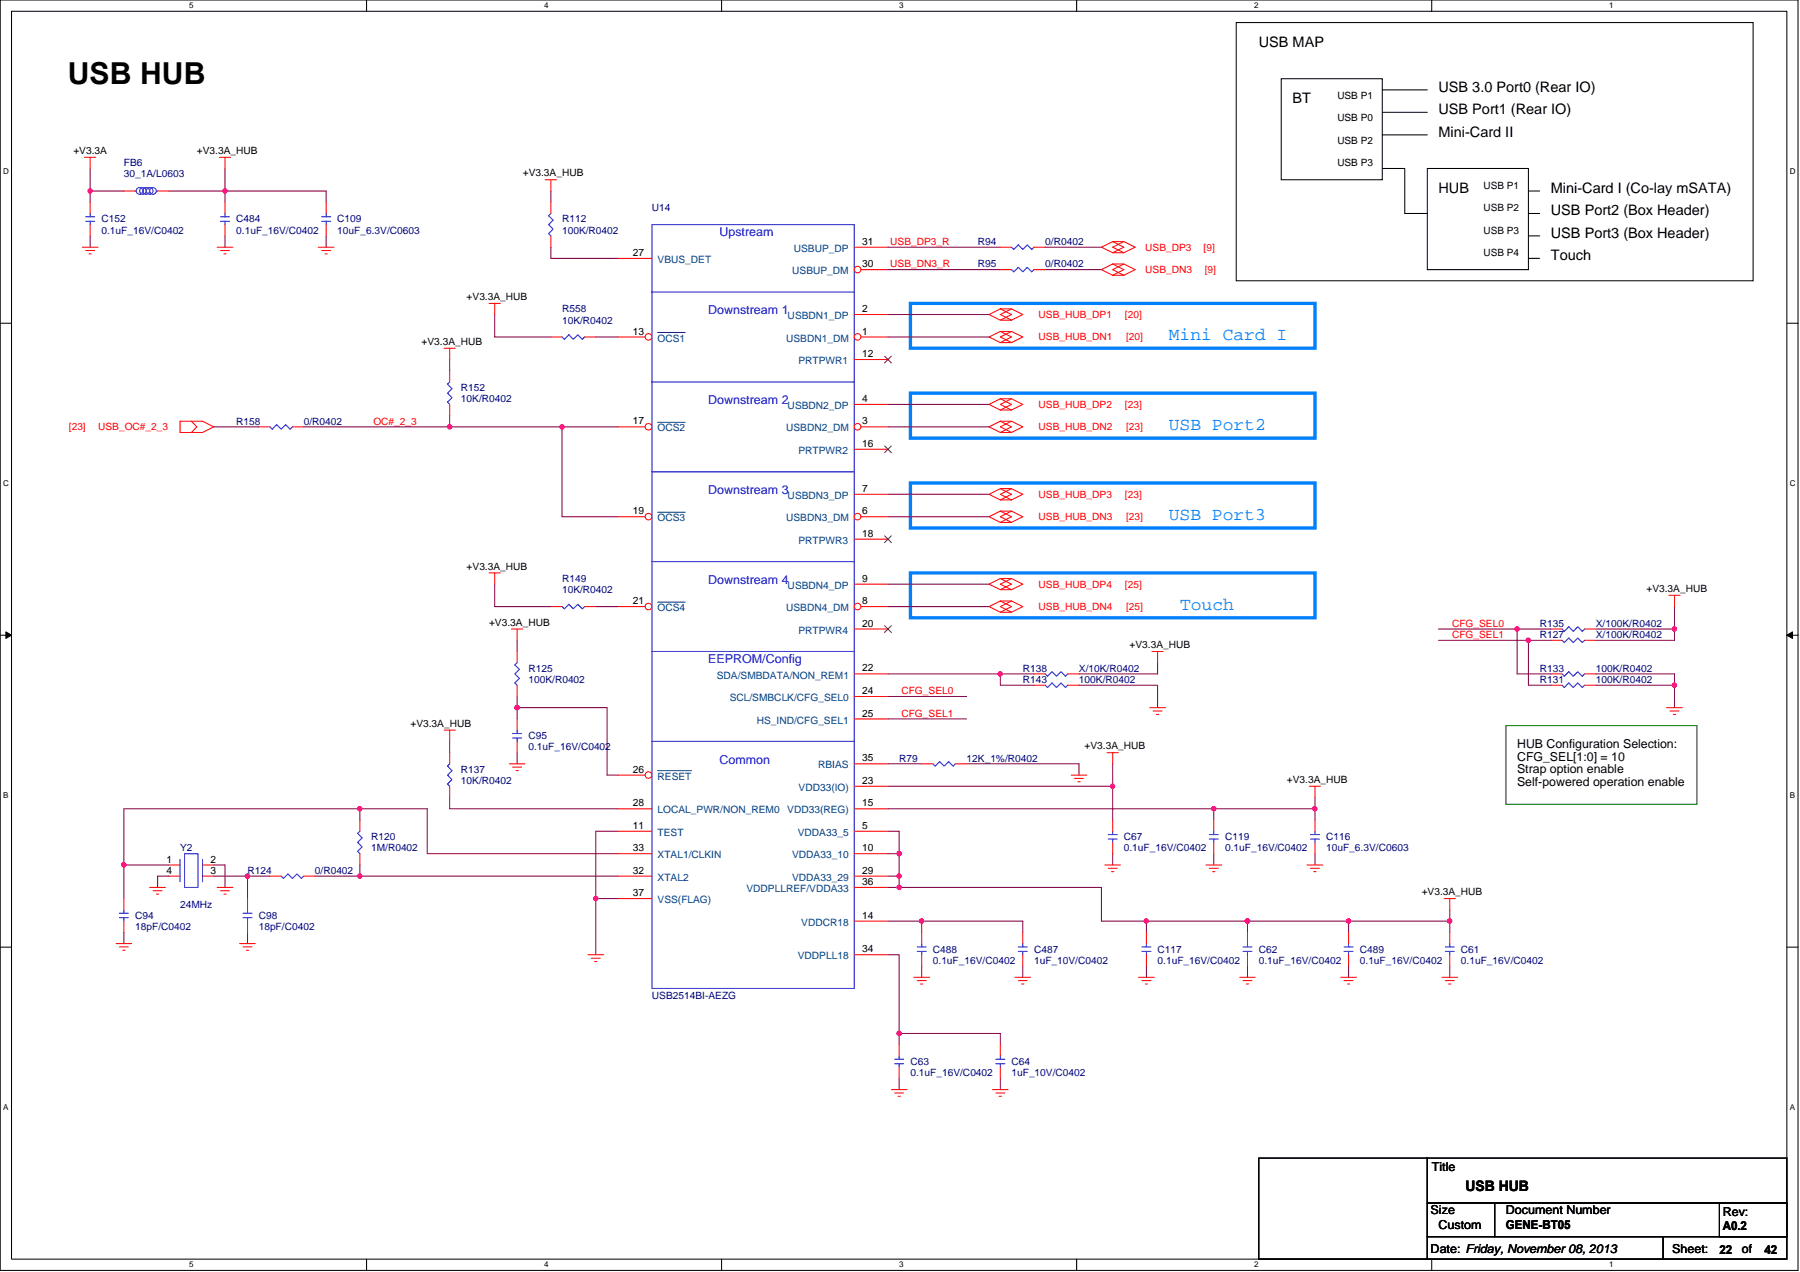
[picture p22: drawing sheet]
<svg xmlns="http://www.w3.org/2000/svg" width="297mm" height="210mm" viewBox="0 0 297 210" stroke-linecap="round" stroke-linejoin="round" font-family="sans-serif">
<defs><g id="words">
<text font-size="5" x="11.2" y="13.9">USB HUB</text>
<g font-size="3" fill="#0080ff">
<text x="192.9" y="56.1">Mini Card I</text>
<text x="192.9" y="71">USB Port2</text>
<text x="192.9" y="85.8">USB Port3</text>
<text x="194.7" y="100.6">Touch</text>
</g>
<g font-size="2.4">
<text x="207.7" y="7.7">USB MAP</text>
<text x="213.3" y="17">BT</text>
<text x="237.4" y="15.1">USB 3.0 Port0 (Rear IO)</text>
<text x="237.4" y="18.8">USB Port1 (Rear IO)</text>
<text x="237.4" y="22.5">Mini-Card II</text>
<text x="237.4" y="31.8">HUB</text>
<text x="255.9" y="31.8">Mini-Card I (Co-lay mSATA)</text>
<text x="255.9" y="35.5">USB Port2 (Box Header)</text>
<text x="255.9" y="39.2">USB Port3 (Box Header)</text>
<text x="255.9" y="42.9">Touch</text>
<text x="241.8" y="196.6">USB HUB</text>
</g>
<g font-size="2" fill="#00f">
<text x="118.7" y="38.9">Upstream</text>
<text x="116.9" y="51.9">Downstream 1</text>
<text x="116.9" y="66.7">Downstream 2</text>
<text x="116.9" y="81.6">Downstream 3</text>
<text x="116.9" y="96.4">Downstream 4</text>
<text x="116.9" y="109.4">EEPROM/Config</text>
<text x="118.7" y="126.1">Common</text>
</g>
<g font-size="2">
<text x="250.4" y="123.5">HUB Configuration Selection:</text>
<text x="250.4" y="125.6">CFG_SEL[1:0] = 10</text>
<text x="250.4" y="127.7">Strap option enable</text>
<text x="250.4" y="129.8">Self-powered operation enable</text>
<text x="236.3" y="193.4">Title</text>
<text x="236.1" y="200.4">Size</text>
<text x="237.4" y="202.8">Custom</text>
<text x="248.5" y="200.4">Document Number</text>
<text x="248.5" y="202.9">GENE-BT05</text>
<text x="284.3" y="200.8">Rev:</text>
<text x="284.3" y="203.1">A0.2</text>
<text x="236.1" y="206.9">Date: Friday, November 08, 2013</text>
<text x="275.9" y="206.9">Sheet:</text>
<text x="283.7" y="207">22</text>
<text x="287.4" y="206.9">of</text>
<text x="291.2" y="207">42</text>
</g>
<g font-size="1.7">
<text x="220.7" y="16.3">USB P1</text>
<text x="220.7" y="20">USB P0</text>
<text x="220.7" y="23.7">USB P2</text>
<text x="12.1" y="25.4">+V3.3A</text>
<text x="32.5" y="25.4">+V3.3A_HUB</text>
<text x="86.3" y="29.1">+V3.3A_HUB</text>
<text x="220.7" y="27.5">USB P3</text>
<text x="244.8" y="31.2">USB P1</text>
<text x="244.8" y="34.9">USB P2</text>
<text x="142.3" y="40.4">31</text>
<text x="244.8" y="38.6">USB P3</text>
<text x="104.4" y="42.2">27</text>
<text x="142.3" y="44.1">30</text>
<text x="244.8" y="42.3">USB P4</text>
<text x="77" y="49.5">+V3.3A_HUB</text>
<text x="142.3" y="51.5">2</text>
<text x="69.6" y="56.9">+V3.3A_HUB</text>
<text x="104.4" y="55.2">13</text>
<text x="142.3" y="58.9">12</text>
<text x="142.3" y="55.2">1</text>
<text x="104.4" y="70.1">17</text>
<text x="142.3" y="66.4">4</text>
<text x="142.3" y="70.1">3</text>
<text x="142.3" y="73.8">16</text>
<text x="142.3" y="81.2">7</text>
<text x="104.4" y="84.9">19</text>
<text x="142.3" y="88.6">18</text>
<text x="142.3" y="84.9">6</text>
<text x="77" y="94">+V3.3A_HUB</text>
<text x="104.4" y="99.7">21</text>
<text x="142.3" y="96">9</text>
<text x="142.3" y="99.7">8</text>
<text x="271.7" y="97.7">+V3.3A_HUB</text>
<text x="80.7" y="103.3">+V3.3A_HUB</text>
<text x="142.3" y="103.4">20</text>
<text x="186.4" y="107">+V3.3A_HUB</text>
<text x="142.3" y="110.8">22</text>
<text x="67.7" y="120">+V3.3A_HUB</text>
<text x="142.3" y="118.3">25</text>
<text x="142.3" y="114.6">24</text>
<text x="142.3" y="125.7">35</text>
<text x="179" y="123.7">+V3.3A_HUB</text>
<text x="104.4" y="127.6">26</text>
<text x="142.3" y="129.4">23</text>
<text x="212.4" y="129.2">+V3.3A_HUB</text>
<text x="104.4" y="133.1">28</text>
<text x="104.4" y="136.8">11</text>
<text x="142.3" y="133.1">15</text>
<text x="142.3" y="136.8">5</text>
<text x="27.5" y="142.4">1</text>
<text x="34.7" y="142.4">2</text>
<text x="104.4" y="140.5">33</text>
<text x="142.3" y="140.5">10</text>
<text x="27.5" y="144.2">4</text>
<text x="34.7" y="144.2">3</text>
<text x="104.4" y="144.2">32</text>
<text x="104.4" y="147.9">37</text>
<text x="142.3" y="146.1">36</text>
<text x="142.3" y="144.2">29</text>
<text x="234.6" y="147.8">+V3.3A_HUB</text>
<text x="142.3" y="151.7">14</text>
<text x="142.3" y="157.2">34</text>
</g>
<g font-size="1.7" fill="#000080">
<text x="20.4" y="27.5">FB6</text>
<text x="20.4" y="29.3">30_1A/L0603</text>
<text x="107.6" y="34.9">U14</text>
<text x="16.7" y="36.7">C152</text>
<text x="16.7" y="38.6">0.1uF_16V/C0402</text>
<text x="39" y="36.7">C484</text>
<text x="39" y="38.6">0.1uF_16V/C0402</text>
<text x="55.7" y="36.7">C109</text>
<text x="55.7" y="38.6">10uF_6.3V/C0603</text>
<text x="92.7" y="36.7">R112</text>
<text x="92.7" y="38.6">100K/R0402</text>
<text x="161.4" y="40.4">R94</text>
<text x="172.5" y="40.4">0/R0402</text>
<text x="161.4" y="44.1">R95</text>
<text x="172.5" y="44.1">0/R0402</text>
<text x="92.7" y="51.6">R558</text>
<text x="92.7" y="53.4">10K/R0402</text>
<text x="76.1" y="64.5">R152</text>
<text x="39" y="70.1">R158</text>
<text x="50.1" y="70.1">0/R0402</text>
<text x="76.1" y="66.4">10K/R0402</text>
<text x="92.7" y="96.1">R149</text>
<text x="92.7" y="97.9">10K/R0402</text>
<text x="254.1" y="103.5">R135</text>
<text x="254.1" y="105.3">R127</text>
<text x="263.4" y="103.5">X/100K/R0402</text>
<text x="263.4" y="105.3">X/100K/R0402</text>
<text x="87.2" y="110.9">R125</text>
<text x="87.2" y="112.7">100K/R0402</text>
<text x="168.8" y="110.9">R138</text>
<text x="168.8" y="112.7">R143</text>
<text x="178" y="110.9">X/10K/R0402</text>
<text x="178" y="112.7">100K/R0402</text>
<text x="254.1" y="112.7">R131</text>
<text x="254.1" y="110.9">R133</text>
<text x="263.4" y="112.7">100K/R0402</text>
<text x="263.4" y="110.9">100K/R0402</text>
<text x="87.2" y="122">C95</text>
<text x="87.2" y="123.9">0.1uF_16V/C0402</text>
<text x="148.4" y="125.7">R79</text>
<text x="159.5" y="125.7">12K_1%/R0402</text>
<text x="76.1" y="127.6">R137</text>
<text x="76.1" y="129.4">10K/R0402</text>
<text x="29.7" y="140.5">Y2</text>
<text x="61.2" y="138.7">R120</text>
<text x="61.2" y="140.5">1M/R0402</text>
<text x="185.5" y="138.7">C67</text>
<text x="185.5" y="140.5">0.1uF_16V/C0402</text>
<text x="202.2" y="138.7">C119</text>
<text x="202.2" y="140.5">0.1uF_16V/C0402</text>
<text x="218.8" y="138.7">C116</text>
<text x="218.8" y="140.5">10uF_6.3V/C0603</text>
<text x="29.7" y="149.8">24MHz</text>
<text x="40.8" y="144.3">R124</text>
<text x="52" y="144.3">0/R0402</text>
<text x="22.3" y="151.7">C94</text>
<text x="22.3" y="153.5">18pF/C0402</text>
<text x="42.7" y="151.7">C98</text>
<text x="42.7" y="153.5">18pF/C0402</text>
<text x="153.9" y="157.2">C488</text>
<text x="153.9" y="159.1">0.1uF_16V/C0402</text>
<text x="170.6" y="157.2">C487</text>
<text x="170.6" y="159.1">1uF_10V/C0402</text>
<text x="191" y="157.2">C117</text>
<text x="191" y="159.1">0.1uF_16V/C0402</text>
<text x="207.7" y="157.2">C62</text>
<text x="207.7" y="159.1">0.1uF_16V/C0402</text>
<text x="224.4" y="157.2">C489</text>
<text x="224.4" y="159.1">0.1uF_16V/C0402</text>
<text x="241.1" y="157.2">C61</text>
<text x="241.1" y="159.1">0.1uF_16V/C0402</text>
<text x="107.6" y="164.8">USB2514BI-AEZG</text>
<text x="150.2" y="175.8">C63</text>
<text x="150.2" y="177.6">0.1uF_16V/C0402</text>
<text x="166.9" y="175.8">C64</text>
<text x="166.9" y="177.6">1uF_10V/C0402</text>
</g>
<g font-size="1.7" fill="#004080">
<text x="131" y="41.6">USBUP_DP</text>
<text x="108.5" y="43.4">VBUS_DET</text>
<text x="130.7" y="45.3">USBUP_DM</text>
<text x="130" y="52.7">USBDN1_DP</text>
<text x="108.5" y="56.4">OCS1</text>
<text x="129.7" y="56.4">USBDN1_DM</text>
<text x="131.8" y="60.1">PRTPWR1</text>
<text x="108.5" y="71.2">OCS2</text>
<text x="129.7" y="71.2">USBDN2_DM</text>
<text x="130" y="67.5">USBDN2_DP</text>
<text x="131.8" y="74.9">PRTPWR2</text>
<text x="130" y="82.4">USBDN3_DP</text>
<text x="108.5" y="86.1">OCS3</text>
<text x="129.7" y="86.1">USBDN3_DM</text>
<text x="131.8" y="89.8">PRTPWR3</text>
<text x="108.5" y="100.9">OCS4</text>
<text x="129.7" y="100.9">USBDN4_DM</text>
<text x="130" y="97.2">USBDN4_DP</text>
<text x="131.8" y="104.6">PRTPWR4</text>
<text x="118.3" y="112">SDA/SMBDATA/NON_REM1</text>
<text x="120.4" y="115.7">SCL/SMBCLK/CFG_SEL0</text>
<text x="124.9" y="119.4">HS_IND/CFG_SEL1</text>
<text x="108.5" y="128.7">RESET</text>
<text x="131.8" y="130.6">VDD33(IO)</text>
<text x="135" y="126.9">RBIAS</text>
<text x="108.5" y="134.3">LOCAL_PWR/NON_REM0</text>
<text x="108.5" y="138">TEST</text>
<text x="129.9" y="134.3">VDD33(REG)</text>
<text x="131.7" y="138">VDDA33_5</text>
<text x="108.5" y="141.7">XTAL1/CLKIN</text>
<text x="130.7" y="141.7">VDDA33_10</text>
<text x="108.5" y="145.4">XTAL2</text>
<text x="108.5" y="149.1">VSS(FLAG)</text>
<text x="123.2" y="147.3">VDDPLLREF/VDDA33</text>
<text x="130.7" y="145.4">VDDA33_29</text>
<text x="132.2" y="152.8">VDDCR18</text>
<text x="131.7" y="158.4">VDDPLL18</text>
</g>
<g font-size="1.7" fill="#f00">
<text x="146.9" y="40.4">USB_DP3_R</text>
<text x="189" y="41.4">USB_DP3</text>
<text x="198.6" y="41.4">[9]</text>
<text x="146.9" y="44.1">USB_DN3_R</text>
<text x="189" y="45.1">USB_DN3</text>
<text x="198.8" y="45.1">[9]</text>
<text x="171.4" y="52.5">USB_HUB_DP1</text>
<text x="185.6" y="52.5">[20]</text>
<text x="171.4" y="56.2">USB_HUB_DN1</text>
<text x="185.8" y="56.2">[20]</text>
<text x="11.4" y="71">[23]</text>
<text x="16.2" y="71">USB_OC#_2_3</text>
<text x="61.6" y="70.1">OC#_2_3</text>
<text x="171.4" y="67.3">USB_HUB_DP2</text>
<text x="171.4" y="71">USB_HUB_DN2</text>
<text x="185.6" y="67.3">[23]</text>
<text x="185.8" y="71">[23]</text>
<text x="171.4" y="82.1">USB_HUB_DP3</text>
<text x="185.6" y="82.1">[23]</text>
<text x="171.4" y="85.9">USB_HUB_DN3</text>
<text x="185.8" y="85.9">[23]</text>
<text x="171.4" y="97">USB_HUB_DP4</text>
<text x="171.4" y="100.7">USB_HUB_DN4</text>
<text x="185.6" y="97">[25]</text>
<text x="185.8" y="100.7">[25]</text>
<text x="239.6" y="105.3">CFG_SEL1</text>
<text x="239.6" y="103.5">CFG_SEL0</text>
<text x="148.8" y="114.6">CFG_SEL0</text>
<text x="148.8" y="118.3">CFG_SEL1</text>
</g>
<g font-size="1.3">
<text x="31.2" y="1.4">5</text>
<text x="89.8" y="1.4">4</text>
<text x="148.4" y="1.4">3</text>
<text x="207" y="1.4">2</text>
<text x="265.6" y="1.4">1</text>
<text x=".5" y="28.8">D</text>
<text x="295.3" y="28.8">D</text>
<text x=".5" y="80.3">C</text>
<text x="295.3" y="80.3">C</text>
<text x=".5" y="131.8">B</text>
<text x="295.3" y="131.8">B</text>
<text x=".5" y="183.3">A</text>
<text x="295.3" y="183.3">A</text>
<text x="31.2" y="209.2">5</text>
<text x="89.8" y="209.2">4</text>
<text x="148.4" y="209.2">3</text>
<text x="207" y="209.2">2</text>
<text x="265.6" y="209.2">1</text>
</g>
</g></defs>
<path d="M0 0h296.7v209.7h-296.7zM1.9 1.9h293v206h-293z" fill="none" stroke="#000" stroke-width=".17"/>
<g fill="#fff">
<path d="M31.2 .2h.7v1.5h-.7z"/>
<path d="M31.2 208h.7v1.5h-.7z"/>
</g>
<path d="M60.5 0v1.9M60.5 207.9v1.8" fill="none" stroke="#000" stroke-width=".17"/>
<g fill="#fff">
<path d="M89.8 .2h.7v1.5h-.7z"/>
<path d="M89.8 208h.7v1.5h-.7z"/>
</g>
<path d="M119.1 0v1.9M119.1 207.9v1.8" fill="none" stroke="#000" stroke-width=".17"/>
<g fill="#fff">
<path d="M148.4 .2h.7v1.5h-.7z"/>
<path d="M148.4 208h.7v1.5h-.7z"/>
</g>
<path d="M177.7 0v1.9M177.7 207.9v1.8" fill="none" stroke="#000" stroke-width=".17"/>
<g fill="#fff">
<path d="M207 .2h.7v1.5h-.7z"/>
<path d="M207 208h.7v1.5h-.7z"/>
</g>
<path d="M236.3 0v1.9M236.3 207.9v1.8" fill="none" stroke="#000" stroke-width=".17"/>
<g fill="#fff">
<path d="M265.6 .2h.7v1.5h-.7z"/>
<path d="M265.6 208h.7v1.5h-.7z"/>
<path d="M.5 27.6h1v1.5h-1z"/>
<path d="M295.3 27.6h1v1.5h-1z"/>
<path d="M.5 79.1h1v1.5h-1z"/>
<path d="M295.3 79.1h1v1.5h-1z"/>
</g>
<path d="M0 53.4h1.9M294.9 53.4h1.8" fill="none" stroke="#000" stroke-width=".17"/>
<g fill="#fff">
<path d="M.5 130.6h.9v1.5h-.9z"/>
<path d="M295.3 130.6h.9v1.5h-.9z"/>
</g>
<path d="M0 104.9h1.9M294.9 104.9h1.8" fill="none" stroke="#000" stroke-width=".17"/>
<path d="M1 104.3l.9 .6-.9 .5zM294.9 104.9l.9-.6v1.1z" fill="#000" stroke="#000" stroke-width=".17"/>
<g fill="#fff">
<path d="M.5 182.1h.9v1.5h-.9z"/>
<path d="M295.3 182.1h.9v1.5h-.9z"/>
</g>
<g fill="none" stroke="#000" stroke-width=".17">
<path d="M204 3.7h85.3v42.7h-85.3zM211.4 13h16.7v16.7h-16.7zM228.1 14.8h7.4M228.1 18.5h7.4M228.1 22.3h7.4M228.1 27.8h3.7v7.4h3.7M235.5 27.8h16.7v16.7h-16.7zM252.2 31.5h1.9M252.2 35.2h1.9M252.2 38.9h1.9M252.2 42.7h1.9M0 156.4h1.9"/>
<path d="M294.9 156.4h1.8M207.7 191.2h27.8v16.7h-27.8zM235.5 198.6h11.2v5.6h-11.2zM235.5 191.2h59.4v7.4h-59.4zM246.7 198.6h48.2v5.6h-48.2zM283.7 198.6h11.2v5.6h-11.2zM235.5 204.2h39v3.7h-39zM274.5 204.2h20.4v3.7h-20.4z"/>
</g>
<path d="M150.2 50.1h66.8v7.4h-66.8zM150.2 79.7h66.8v7.5h-66.8zM150.2 64.9h66.8v7.4h-66.8zM150.2 94.6h66.8v7.4h-66.8z" fill="none" stroke="#0080ff" stroke-width=".55"/>
<path d="M248.5 119.8h31.5v13h-31.5z" fill="none" stroke="#008000" stroke-width=".17"/>
<g fill="none" stroke="#800040" stroke-width=".17">
<path d="M14.9 31.5v1.9M14.9 31.5h5.5M14.9 27.8v3.7M14.9 38.9v1.9M27.9 31.5h9.2M37.1 27.8v3.7M37.1 31.5h16.7v1.9M37.1 31.5v1.9M37.1 38.9v1.9M53.8 38.9v1.9M90.9 31.5v1.9M74.2 59.4v1.8"/>
<path d="M81.6 51.9v3.7h9.3M90.9 40.8v1.9h11.1M98.3 55.6h3.7M146.5 40.8h18.6M146.5 44.5h18.6M146.5 51.9h16.7M146.5 55.6h16.7M172.5 40.8h9.3M172.5 44.5h9.3M35.3 70.5h7.4M50.1 70.5h24.1M74.2 68.6v1.9"/>
<path d="M74.2 70.5h18.5v14.8h9.3M92.7 70.5h9.3M146.5 66.8h16.7M146.5 70.5h16.7M81.6 96.4v3.7h9.3M146.5 81.6h16.7M146.5 85.3h16.7M146.5 96.4h16.7M85.3 105.7v1.8M85.3 115v1.8h14.9v11.2h1.8M85.3 116.8v1.9M98.3 100.1h3.7"/>
<path d="M146.5 111.3h18.6M146.5 115h13M146.5 118.7h13M146.5 100.1h16.7M165.1 111.3v1.8h5.5M165.1 111.3h5.5M178.1 113.1h12.9v3.7M191 109.4v1.9h-12.9M237.4 103.8h13M237.4 105.7h14.8M250.4 103.8v7.5h5.5M250.4 103.8h5.5"/>
<path d="M252.2 105.7h3.7M252.2 105.7v7.4h3.7M263.4 103.8h12.9M263.4 111.3h12.9v1.8M263.4 113.1h12.9M276.3 100.1v3.7M276.3 103.8v1.9h-12.9M276.3 113.1v3.7M59.4 133.5v1.9M59.4 133.5h-39v9.3M59.4 133.5h11.1v7.4h31.5M74.2 122.4v1.8"/>
<path d="M74.2 131.7v1.8h27.8M85.3 124.2v1.9M102 137.2h-3.7v11.1M146.5 137.2h1.9v3.7M146.5 126.1h5.6M146.5 133.5h53.8M146.5 129.8h37.1M159.5 126.1h18.6v1.9M183.6 129.8v5.6M183.6 126.1v3.7M200.3 133.5h16.7M200.3 133.5v1.9"/>
<path d="M217 131.7v1.8M217 133.5v1.9M20.4 142.8v5.5M20.4 153.9v1.9M20.4 142.8h7.5M27.9 144.6h-1.9v1.9M35.3 144.6h5.5M35.3 142.8h1.8v3.7M40.8 144.6h3.8M40.8 144.6v3.7M40.8 153.9v1.9M52 144.6h7.4"/>
<path d="M59.4 142.8v1.8M59.4 144.6h42.6M98.3 148.3v9.3M98.3 148.3h3.7M146.5 152.1h5.6M146.5 140.9h1.9M146.5 146.5h1.9M146.5 157.6h1.9v13M146.5 144.6h1.9v1.9h33.4v5.6h7.4M148.4 140.9v3.7M152.1 152.1h16.7v1.8M152.1 152.1v1.8"/>
<path d="M152.1 159.5v1.8M168.8 159.5v1.8M183.6 140.9v1.9M189.2 152.1v1.8M189.2 159.5v1.8M189.2 152.1h16.7M200.3 140.9v1.9M205.9 152.1h16.6M205.9 152.1v1.8M205.9 159.5v1.8M217 140.9v1.9M222.5 159.5v1.8"/>
<path d="M222.5 152.1v1.8M222.5 152.1h16.7M239.2 150.2v1.9M239.2 152.1v1.8M239.2 159.5v1.8M148.4 172.4v-1.8h16.7v1.8M148.4 178v1.9M165.1 178v1.9"/>
</g>
<g fill="#f0f" stroke="#f0f" stroke-width=".17">
<circle cx="98.3" cy="148.3" r=".36"/>
<circle cx="59.4" cy="144.6" r=".36"/>
<circle cx="85.3" cy="116.8" r=".37"/>
<circle cx="59.4" cy="133.5" r=".36"/>
<circle cx="20.4" cy="142.8" r=".37"/>
<circle cx="40.8" cy="144.6" r=".36"/>
<circle cx="37.1" cy="31.5" r=".36"/>
<circle cx="14.9" cy="31.5" r=".36"/>
<circle cx="148.4" cy="170.6" r=".36"/>
<circle cx="152.1" cy="152" r=".36"/>
<circle cx="92.7" cy="70.5" r=".36"/>
<circle cx="165.1" cy="111.2" r=".36"/>
<circle cx="217" cy="133.5" r=".36"/>
<circle cx="183.6" cy="129.8" r=".36"/>
<circle cx="148.4" cy="144.6" r=".36"/>
<circle cx="148.4" cy="140.9" r=".37"/>
<circle cx="148.4" cy="146.5" r=".36"/>
<circle cx="205.9" cy="152" r=".37"/>
<circle cx="189.2" cy="152" r=".36"/>
<circle cx="239.2" cy="152" r=".36"/>
<circle cx="222.5" cy="152" r=".36"/>
<circle cx="200.3" cy="133.5" r=".36"/>
<circle cx="250.3" cy="103.8" r=".37"/>
<circle cx="252.2" cy="105.7" r=".37"/>
<circle cx="276.3" cy="103.8" r=".37"/>
<circle cx="276.3" cy="113.1" r=".37"/>
<circle cx="74.2" cy="70.5" r=".36"/>
</g>
<g fill="none" stroke="#f00" stroke-width=".17">
<path d="M13.9 26h1.9M14.9 26v1.8M36.2 26h1.9M37.1 26v1.8M53.8 37.1v1.8M53.8 33.4v1.8M90 29.7h1.8M90.9 29.7v1.8M90.9 38.9v1.9M90.9 33.4v1.8M183.6 39.9l-1.8 .9 1.8 .9h1.9M183.6 39.9l1.9 .9-1.9 .9"/>
<path d="M183.6 39.9h1.9l1.8 .9-1.8 .9M185.5 39.9l-1.9 .9 1.9 .9M13.6 40.8h2.6M14.1 41.4h1.5M14.7 41.9h.4M35.8 40.8h2.6M36.4 41.4h1.5M37 41.9h.3M52.5 40.8h2.6M53.1 41.4h1.5M53.6 41.9h.4M73.3 57.5h1.8"/>
<path d="M74.2 57.5v1.9M80.7 50.1h1.9M81.6 50.1v1.8M141 40.8h5.5M165.1 51h1.8l1.9 .9-1.9 1M165.1 54.7h1.8l1.9 .9-1.9 1M165.1 51l-1.9 .9 1.9 1h1.8M165.1 51l1.8 .9-1.8 1M165.1 54.7l-1.9 .9 1.9 1h1.8M165.1 54.7l1.8 .9-1.8 1M165.1 44.5h1.8M166.9 51l-1.8 .9 1.8 1"/>
<path d="M166.9 54.7l-1.8 .9 1.8 1M170.6 44.5h1.9M183.6 43.6l-1.8 .9 1.8 .9h1.9M183.6 43.6l1.9 .9-1.9 .9M183.6 43.6h1.9l1.8 .9-1.8 .9M185.5 43.6l-1.9 .9 1.9 .9M29.7 69.5h3.7l1.9 1-1.9 .9h-3.7zM31.6 69.5l.9 1-.9 .9M74.2 66.8v1.8M74.2 61.2v1.9M165.1 65.8h1.8l1.9 1-1.9 .9M165.1 69.5h1.8l1.9 1-1.9 .9"/>
<path d="M165.1 65.8l-1.9 1 1.9 .9h1.8M165.1 65.8l1.8 1-1.8 .9M165.1 69.5l-1.9 1 1.9 .9h1.8M165.1 69.5l1.8 1-1.8 .9M166.9 65.8l-1.8 1 1.8 .9M166.9 69.5l-1.8 1 1.8 .9M80.7 94.6h1.9M81.6 94.6v1.8M165.1 80.7h1.8l1.9 .9-1.9 .9M165.1 84.4h1.8l1.9 .9-1.9 .9M165.1 95.5h1.8l1.9 .9-1.9 .9M165.1 99.2h1.8l1.9 .9-1.9 1"/>
<path d="M165.1 80.7l-1.9 .9 1.9 .9h1.8M165.1 80.7l1.8 .9-1.8 .9M165.1 84.4l-1.9 .9 1.9 .9h1.8M165.1 84.4l1.8 .9-1.8 .9M165.1 95.5l-1.9 .9 1.9 .9h1.8M165.1 95.5l1.8 .9-1.8 .9M165.1 99.2l-1.9 .9 1.9 1h1.8M165.1 99.2l1.8 .9-1.8 1M166.9 80.7l-1.8 .9 1.8 .9M166.9 84.4l-1.8 .9 1.8 .9M166.9 95.5l-1.8 .9 1.8 .9M166.9 99.2l-1.8 .9 1.8 1"/>
<path d="M275.4 98.3h1.9M276.3 98.3v1.8M84.4 103.8h1.9M85.3 103.8v1.9M85.3 113.1v1.9M85.3 107.5v1.9M85.3 118.7v1.8M170.6 111.3h1.9M176.2 111.3h1.9M189.7 116.8h2.6M190.1 107.5h1.9M190.3 117.4h1.5"/>
<path d="M190.8 117.9h.4M191 107.5v1.9M255.9 103.8h1.9M255.9 105.7h1.9M255.9 113.1h1.9M261.5 103.8h1.9M261.5 105.7h1.9M261.5 113.1h1.9M275 116.8h2.6M275.6 117.4h1.5M276.1 117.9h.4M73.3 120.5h1.8"/>
<path d="M74.2 120.5v1.9M74.2 129.8v1.9M74.2 124.2v1.9M84 126.1h2.6M84.6 126.6h1.5M85.2 127.2h.3M85.3 122.4v1.8M152.1 126.1h1.8M157.6 126.1h1.9M176.8 128h2.5M177.3 128.5h1.5M177.9 129.1h.3"/>
<path d="M182.7 124.2h1.8M183.6 124.2v1.9M200.3 139.1v1.8M200.3 135.4v1.8M216.1 129.8h1.8M217 129.8v1.9M217 139.1v1.8M217 135.4v1.8M19.2 155.8h2.5M19.7 156.3h1.5M20.3 156.9h.3M20.4 152.1v1.8"/>
<path d="M20.4 148.3v1.9M24.7 146.5h2.6M25.3 147h1.5M25.8 147.6h.4M27.9 142.8h1.8M27.9 144.6h1.8M33.4 144.6h1.9M33.4 142.8h1.9M35.8 146.5h2.6M36.4 147h1.5M37 147.6h.3M39.5 155.8h2.6"/>
<path d="M40.1 156.3h1.5M40.7 156.9h.3M40.8 152.1v1.8M40.8 148.3v1.9M44.6 144.6h1.8M50.1 144.6h1.9M97 157.6h2.6M97.6 158.2h1.5M98.1 158.7h.4M182.3 142.8h2.6M182.9 143.3h1.5M183.4 143.9h.4"/>
<path d="M189.2 157.6v1.9M189.2 153.9v1.9M199 142.8h2.6M199.6 143.3h1.4M200.1 143.9h.4M215.7 142.8h2.6M216.3 143.3h1.4M216.8 143.9h.4M238.3 148.3h1.9M239.2 148.3v1.9M147.1 179.9h2.6M148.4 176.1v1.9"/>
<path d="M148.4 172.4v1.9M150.8 161.3h2.6M151.4 161.9h1.4M151.9 162.4h.4M163.8 179.9h2.6M165.1 176.1v1.9M165.1 172.4v1.9M167.5 161.3h2.6M168 161.9h1.5M168.6 162.4h.4M187.9 161.3h2.6M188.4 161.9h1.5"/>
<path d="M189 162.4h.4M204.6 161.3h2.6M205.1 161.9h1.5M205.7 162.4h.4M221.3 161.3h2.6M221.8 161.9h1.5M222.4 162.4h.3M237.9 161.3h2.6M238.5 161.9h1.5M239.1 162.4h.3M147.6 180.4h1.5M148.2 181h.4"/>
<path d="M164.3 180.4h1.5M164.9 181h.4"/>
</g>
<g fill="none" stroke="#00f" stroke-width=".17">
<path d="M53.1 35.8h1.5M53.1 36.5h1.5M53.8 35.2v.6M53.8 36.5v.6M90.9 35.2l-.4 .4 .8 .7-.8 .8 .8 .7-.8 .8 .4 .3M107.6 37.1h33.4v126.1h-33.4zM107.6 48.2h33.4M166.9 44.5l.4 .4 .7-.8 .8 .8 .7-.8 .8 .8 .3-.4M74.2 63.1l-.4 .3 .8 .8-.8 .7 .8 .7-.8 .8 .4 .4M107.6 63.1h33.4M107.6 77.9h33.4M107.6 92.7h33.4"/>
<path d="M85.3 109.4l-.3 .4 .7 .7-.7 .8 .7 .7-.7 .7 .3 .4M107.6 107.5h33.4M172.5 111.3l.4 .3 .7-.7 .7 .7 .8-.7 .7 .7 .4-.3M257.8 103.8l.3 .4 .8-.7 .7 .7 .8-.7 .7 .7 .4-.4M257.8 105.7l.3 .4 .8-.8 .7 .8 .8-.8 .7 .8 .4-.4M257.8 113.1l.3 .4 .8-.8 .7 .8 .8-.8 .7 .8 .4-.4M74.2 126.1l-.4 .4 .8 .7-.8 .8 .8 .7-.8 .7 .4 .4M84.6 121.1h1.5M84.6 121.8h1.5M85.3 120.5v.6M85.3 121.8v.6M107.6 122.4h33.4"/>
<path d="M153.9 126.1l.4 .4 .8-.8 .7 .8 .7-.8 .8 .8 .3-.4M199.6 137.8h1.4M199.6 138.5h1.4M200.3 137.2v.6M200.3 138.5v.6M216.3 137.8h1.4M216.3 138.5h1.4M217 137.2v.6M217 138.5v.6M19.7 150.7h1.5M19.7 151.5h1.5M20.4 150.2v.5"/>
<path d="M20.4 151.5v.6M29.7 141.9v3.7M30.5 140.9h2.2v5.6h-2.2zM33.4 141.9v3.7M40.1 150.7h1.5M40.1 151.5h1.5M40.8 150.2v.5M40.8 151.5v.6M46.4 144.6l.4 .4 .7-.7 .8 .7 .7-.7 .7 .7 .4-.4M188.4 156.3h1.5M188.4 157.1h1.5M189.2 155.8v.5"/>
<path d="M189.2 157.1v.5M147.6 174.9h1.5M147.6 175.6h1.5M148.4 174.3v.6M148.4 175.6v.5M164.3 174.9h1.5M164.3 175.6h1.5M165.1 174.3v.6M165.1 175.6v.5"/>
</g>
<circle cx="141.5" cy="44.5" r=".55" fill="#fff" stroke="#f00" stroke-width=".17"/>
<path d="M141 51.9h5.5M142.1 44.5h4.4M141 66.8h5.5M141 81.6h5.5M141 96.4h5.5" fill="none" stroke="#f00" stroke-width=".17"/>
<circle cx="141.5" cy="55.6" r=".55" fill="#fff" stroke="#f00" stroke-width=".17"/>
<path d="M142.1 55.6h4.4" fill="none" stroke="#f00" stroke-width=".17"/>
<circle cx="141.5" cy="70.5" r=".55" fill="#fff" stroke="#f00" stroke-width=".17"/>
<path d="M142.1 70.5h4.4" fill="none" stroke="#f00" stroke-width=".17"/>
<circle cx="141.5" cy="85.3" r=".55" fill="#fff" stroke="#f00" stroke-width=".17"/>
<path d="M142.1 85.3h4.4" fill="none" stroke="#f00" stroke-width=".17"/>
<circle cx="141.5" cy="100.1" r=".55" fill="#fff" stroke="#f00" stroke-width=".17"/>
<path d="M102 42.7h5.6M141 59.4h5.5M141 74.2h5.5M141 89h5.5M141 103.8h5.5M142.1 100.1h4.4" fill="none" stroke="#f00" stroke-width=".17"/>
<path d="M146 58.8l1.1 1.1M147.1 58.8l-1.1 1.1M146 73.6l1.1 1.1M147.1 73.6l-1.1 1.1M146 88.5l1.1 1.1M147.1 88.5l-1.1 1.1M146 103.3l1.1 1.1M147.1 103.3l-1.1 1.1" fill="none" stroke="#804000" stroke-width=".17"/>
<circle cx="107" cy="55.6" r=".55" fill="#fff" stroke="#f00" stroke-width=".17"/>
<path d="M102 55.6h4.5" fill="none" stroke="#f00" stroke-width=".17"/>
<path d="M108.5 54.9h4.6" fill="none" stroke="#004080" stroke-width=".17"/>
<circle cx="107" cy="70.5" r=".55" fill="#fff" stroke="#f00" stroke-width=".17"/>
<path d="M102 70.5h4.5" fill="none" stroke="#f00" stroke-width=".17"/>
<path d="M108.5 69.7h4.6" fill="none" stroke="#004080" stroke-width=".17"/>
<circle cx="107" cy="85.3" r=".55" fill="#fff" stroke="#f00" stroke-width=".17"/>
<path d="M102 85.3h4.5" fill="none" stroke="#f00" stroke-width=".17"/>
<path d="M108.5 84.6h4.6" fill="none" stroke="#004080" stroke-width=".17"/>
<circle cx="107" cy="100.1" r=".55" fill="#fff" stroke="#f00" stroke-width=".17"/>
<path d="M102 100.1h4.5M141 111.3h5.5M141 115h5.5M141 118.7h5.5M141 126.1h5.5M102 140.9h5.6M102 144.6h5.6" fill="none" stroke="#f00" stroke-width=".17"/>
<path d="M108.5 99.4h4.6" fill="none" stroke="#004080" stroke-width=".17"/>
<circle cx="107" cy="127.9" r=".55" fill="#fff" stroke="#f00" stroke-width=".17"/>
<g fill="none" stroke="#f00" stroke-width=".17">
<path d="M14.9 37.1v1.8M14.9 33.4v1.8M20.4 31.5h1.9M26 31.5h1.9M37.1 37.1v1.8M37.1 33.4v1.8M90.9 55.6h1.8M96.5 55.6h1.8M165.1 40.8h1.8M170.6 40.8h1.9M42.7 70.5h1.9M48.3 70.5h1.8"/>
<path d="M90.9 100.1h1.8M96.5 100.1h1.8M170.6 113.1h1.9M176.2 113.1h1.9M255.9 111.3h1.9M261.5 111.3h1.9M59.4 135.4v1.8M102 128h4.5M102 133.5h5.6M102 137.2h5.6M141 129.8h5.5M141 133.5h5.5"/>
<path d="M141 137.2h5.5M183.6 139.1v1.8M183.6 135.4v1.8M59.4 140.9v1.9M102 148.3h5.6M141 157.6h5.5M141 144.6h5.5M141 146.5h5.5M141 152.1h5.5M141 140.9h5.5M152.1 157.6v1.9M152.1 153.9v1.9"/>
<path d="M168.8 157.6v1.9M168.8 153.9v1.9M205.9 157.6v1.9M205.9 153.9v1.9M222.5 157.6v1.9M222.5 153.9v1.9M239.2 157.6v1.9M239.2 153.9v1.9"/>
</g>
<path d="M108.5 127.2h5.6" fill="none" stroke="#004080" stroke-width=".17"/>
<g fill="none" stroke="#00f" stroke-width=".17">
<path d="M14.1 35.8h1.5M14.1 36.5h1.5M14.9 35.2v.6M14.9 36.5v.6M22.3 31.5h.2M25.8 31.5h.2M36.4 35.8h1.5M36.4 36.5h1.5M37.1 35.2v.6M37.1 36.5v.6M96.5 55.6l-.4 .4-.7-.7-.8 .7-.7-.7-.8 .7-.4-.4M166.9 40.8l.4 .4 .7-.8 .8 .8 .7-.8 .8 .8 .3-.4"/>
<path d="M48.3 70.5l-.4 .3-.8-.7-.7 .7-.7-.7-.8 .7-.3-.3M92.7 100.1l.4 .4 .8-.7 .7 .7 .8-.7 .7 .7 .4-.4M172.5 113.1l.4 .4 .7-.8 .7 .8 .8-.8 .7 .8 .4-.4M257.8 111.3l.3 .3 .8-.7 .7 .7 .8-.7 .7 .7 .4-.3M59.4 137.2l-.4 .4 .8 .7-.8 .8 .8 .7-.8 .7 .4 .4M182.9 137.8h1.5M182.9 138.5h1.5M183.6 137.2v.6M183.6 138.5v.6M151.4 156.3h1.4M151.4 157.1h1.4M152.1 155.8v.5"/>
<path d="M152.1 157.1v.5M168 156.3h1.5M168 157.1h1.5M168.8 155.8v.5M168.8 157.1v.5M205.1 156.3h1.5M205.1 157.1h1.5M205.9 155.8v.5M205.9 157.1v.5M221.8 156.3h1.5M221.8 157.1h1.5M222.5 155.8v.5"/>
<path d="M222.5 157.1v.5M238.5 156.3h1.5M238.5 157.1h1.5M239.2 155.8v.5M239.2 157.1v.5"/>
<circle cx="23" cy="31.5" r=".55"/>
<circle cx="23.6" cy="31.5" r=".55"/>
<circle cx="24.1" cy="31.5" r=".55"/>
<circle cx="24.7" cy="31.5" r=".55"/>
<circle cx="25.2" cy="31.5" r=".55"/>
</g>
<g fill="#f0f" stroke="#f0f" stroke-width=".17">
<circle cx="98.3" cy="148.3" r=".36"/>
<circle cx="59.4" cy="144.6" r=".36"/>
<circle cx="85.3" cy="116.8" r=".37"/>
<circle cx="59.4" cy="133.5" r=".36"/>
<circle cx="20.4" cy="142.8" r=".37"/>
<circle cx="40.8" cy="144.6" r=".36"/>
<circle cx="37.1" cy="31.5" r=".36"/>
<circle cx="14.9" cy="31.5" r=".36"/>
<circle cx="148.4" cy="170.6" r=".36"/>
<circle cx="152.1" cy="152" r=".36"/>
<circle cx="92.7" cy="70.5" r=".36"/>
<circle cx="165.1" cy="111.2" r=".36"/>
<circle cx="217" cy="133.5" r=".36"/>
<circle cx="183.6" cy="129.8" r=".36"/>
<circle cx="148.4" cy="144.6" r=".36"/>
<circle cx="148.4" cy="140.9" r=".37"/>
<circle cx="148.4" cy="146.5" r=".36"/>
<circle cx="205.9" cy="152" r=".37"/>
<circle cx="189.2" cy="152" r=".36"/>
<circle cx="239.2" cy="152" r=".36"/>
<circle cx="222.5" cy="152" r=".36"/>
<circle cx="200.3" cy="133.5" r=".36"/>
<circle cx="250.3" cy="103.8" r=".37"/>
<circle cx="252.2" cy="105.7" r=".37"/>
<circle cx="276.3" cy="103.8" r=".37"/>
<circle cx="276.3" cy="113.1" r=".37"/>
<circle cx="74.2" cy="70.5" r=".36"/>
</g>
<use href="#words"/>
</svg>
